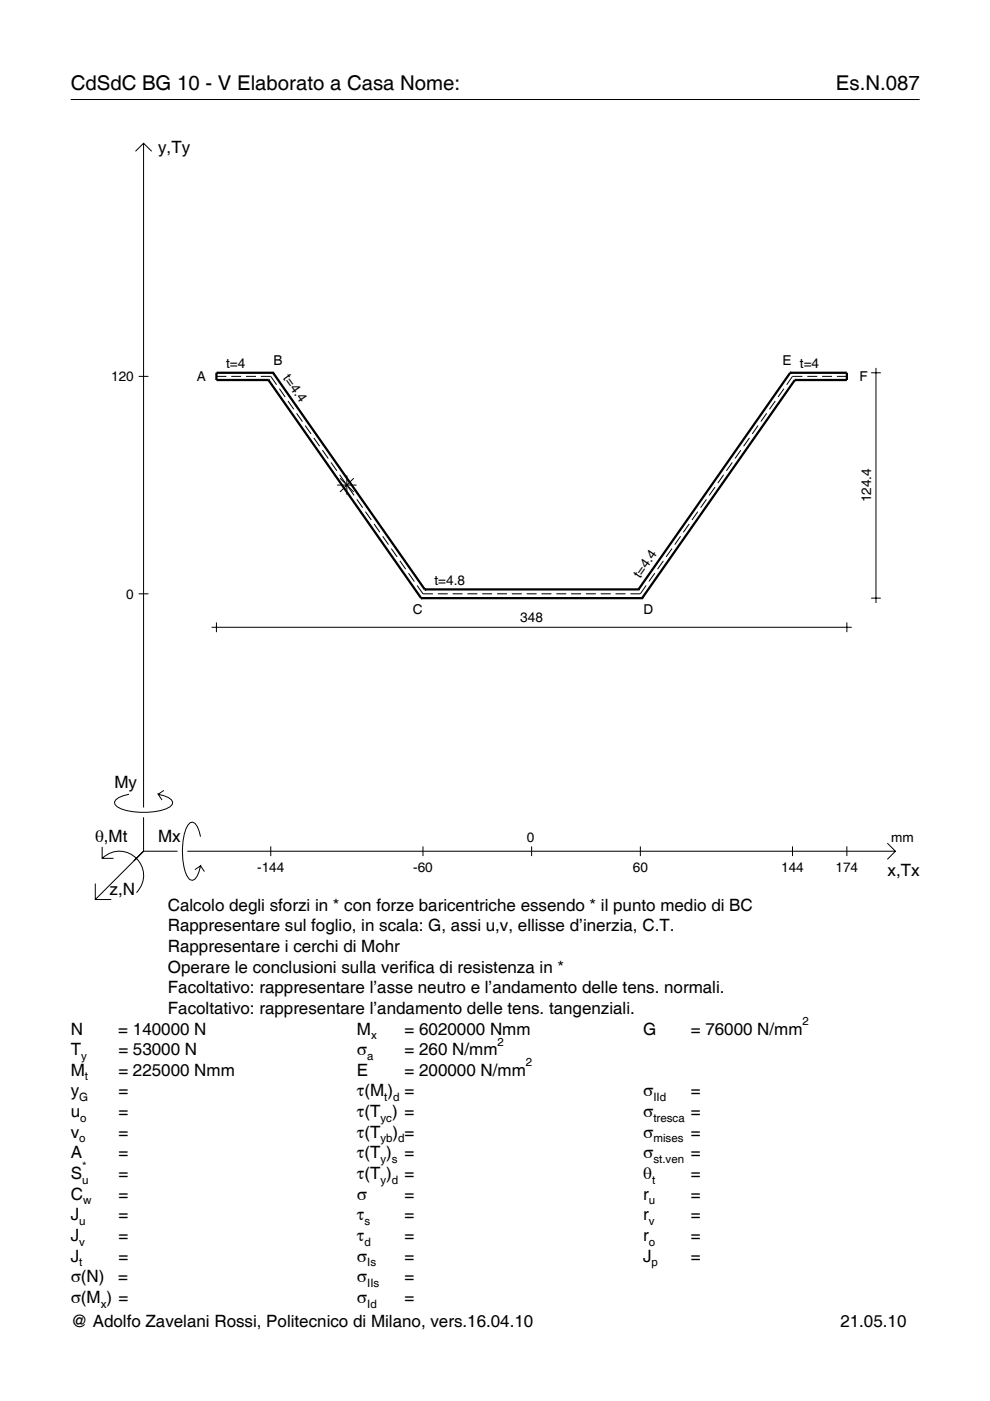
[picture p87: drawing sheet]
<svg xmlns="http://www.w3.org/2000/svg" width="210mm" height="297mm" viewBox="0 0 210 297" stroke-linecap="round" stroke-linejoin="round" font-family="sans-serif">
<defs><g id="words">
<g font-size="4.3">
<text x="15" y="19">CdSdC BG 10 - V Elaborato a Casa Nome:</text>
<text x="177.2" y="19">Es.N.087</text>
</g>
<g font-size="3.6">
<text x="33.5" y="32.4">y,Ty</text>
<text x="24.3" y="167.1">My</text>
<text x="20.1" y="178.4">θ,Mt</text>
<text x="33.5" y="178.4">Mx</text>
<text x="188.2" y="185.6">x,Tx</text>
<text x="23.2" y="189.7">z,N</text>
<text x="35.6" y="193.1">Calcolo degli sforzi in * con forze baricentriche essendo * il punto medio di BC</text>
<text x="35.6" y="197.5">Rappresentare sul foglio, in scala: G, assi u,v, ellisse d’inerzia, C.T.</text>
<text x="35.6" y="201.8">Rappresentare i cerchi di Mohr</text>
<text x="35.6" y="206.2">Operare le conclusioni sulla verifica di resistenza in *</text>
<text x="35.6" y="210.6">Facoltativo: rappresentare l’asse neutro e l’andamento delle tens. normali.</text>
<text x="35.6" y="215">Facoltativo: rappresentare l’andamento delle tens. tangenziali.</text>
<text x="15" y="219.3">N</text>
<text x="25.1" y="219.3">= 140000 N</text>
<text x="75.7" y="219.3">M</text>
<text x="85.8" y="219.3">= 6020000 Nmm</text>
<text x="136.4" y="219.3">G</text>
<text x="146.5" y="219.3">= 76000 N/mm</text>
<text x="15" y="223.7">T</text>
<text x="25.1" y="223.7">= 53000 N</text>
<text x="75.7" y="223.7">σ</text>
<text x="85.8" y="223.7">= 260 N/mm</text>
<text x="15" y="228.1">M</text>
<text x="15" y="232.5">y</text>
<text x="25.1" y="228.1">= 225000 Nmm</text>
<text x="25.1" y="232.5">=</text>
<text x="75.7" y="228.1">E</text>
<text x="75.7" y="232.5">τ(M ) =</text>
<text x="85.8" y="228.1">= 200000 N/mm</text>
<text x="136.4" y="232.5">σ</text>
<text x="146.5" y="232.5">=</text>
<text x="15" y="236.8">u</text>
<text x="25.1" y="236.8">=</text>
<text x="75.7" y="236.8">τ(T ) =</text>
<text x="136.4" y="236.8">σ</text>
<text x="146.5" y="236.8">=</text>
<text x="15" y="241.2">v</text>
<text x="15" y="245.6">A</text>
<text x="25.1" y="241.2">=</text>
<text x="25.1" y="245.6">=</text>
<text x="75.7" y="245.6">τ(T )</text>
<text x="75.7" y="241.2">τ(T</text>
<text x="83.3" y="241.2">) =</text>
<text x="85.8" y="245.6">=</text>
<text x="136.4" y="241.2">σ</text>
<text x="136.4" y="245.6">σ</text>
<text x="146.5" y="241.2">=</text>
<text x="146.5" y="245.6">=</text>
<text x="15" y="250">S</text>
<text x="25.1" y="250">=</text>
<text x="75.7" y="250">τ(T )</text>
<text x="85.8" y="250">=</text>
<text x="136.4" y="250">θ</text>
<text x="146.5" y="250">=</text>
<text x="15" y="254.3">C</text>
<text x="25.1" y="254.3">=</text>
<text x="75.7" y="254.3">σ</text>
<text x="85.8" y="254.3">=</text>
<text x="136.4" y="254.3">r</text>
<text x="146.5" y="254.3">=</text>
<text x="15" y="258.7">J</text>
<text x="15" y="263.1">J</text>
<text x="25.1" y="258.7">=</text>
<text x="25.1" y="263.1">=</text>
<text x="75.7" y="258.7">τ</text>
<text x="75.7" y="263.1">τ</text>
<text x="85.8" y="258.7">=</text>
<text x="85.8" y="263.1">=</text>
<text x="136.4" y="258.7">r</text>
<text x="136.4" y="263.1">r</text>
<text x="146.5" y="258.7">=</text>
<text x="146.5" y="263.1">=</text>
<text x="15" y="267.5">J</text>
<text x="25.1" y="267.5">=</text>
<text x="75.7" y="267.5">σ</text>
<text x="85.8" y="267.5">=</text>
<text x="136.4" y="267.5">J</text>
<text x="146.5" y="267.5">=</text>
<text x="15" y="271.8">σ(N)</text>
<text x="25.1" y="271.8">=</text>
<text x="75.7" y="271.8">σ</text>
<text x="85.8" y="271.8">=</text>
<text x="15" y="276.2">σ(M ) =</text>
<text x="15" y="281.4">@ Adolfo Zavelani Rossi, Politecnico di Milano, vers.16.04.10</text>
<text x="75.7" y="276.2">σ</text>
<text x="85.8" y="276.2">=</text>
<text x="178.2" y="281.4">21.05.10</text>
</g>
<g font-size="2.9">
<text x="58" y="77.5">B</text>
<text x="165.9" y="77.5">E t=4</text>
<text x="23.6" y="80.8">120</text>
<text x="41.7" y="80.7">A</text>
<text x="47.9" y="78">t=4</text>
<text x="59.9" y="80.1" transform="rotate(55 59.9 80.1)">t=4.4</text>
<text x="182.2" y="80.7">F</text>
<text x="184.7" y="106.5" transform="rotate(-90 184.7 106.5)">124.4</text>
<text x="92.1" y="123.9">t=4.8</text>
<text x="135.7" y="122.7" transform="rotate(-55 135.7 122.7)">t=4.4</text>
<text x="26.8" y="126.9">0</text>
<text x="87.5" y="130.1">C</text>
<text x="110.3" y="132">348</text>
<text x="136.4" y="130.1">D</text>
<text x="111.7" y="178.4">0</text>
<text x="189" y="178.4">mm</text>
<text x="54.5" y="184.9">-144</text>
<text x="87.6" y="184.9">-60</text>
<text x="134.2" y="184.9">60</text>
<text x="165.6" y="184.9">144</text>
<text x="177.2" y="184.9">174</text>
</g>
<g font-size="2.4">
<text x="78.7" y="220.3">x</text>
<text x="105.5" y="221.7">2</text>
<text x="170.2" y="217.3">2</text>
<text x="17.2" y="224.7">y</text>
<text x="77.9" y="224.7">a</text>
<text x="111.5" y="226.1">2</text>
<text x="16.8" y="233.5">G</text>
<text x="18" y="229.1">t</text>
<text x="81.5" y="233.5">t d</text>
<text x="138.5" y="233.5">IId</text>
<text x="17" y="237.8">o</text>
<text x="80.7" y="237.8">yc</text>
<text x="138.5" y="237.8">tresca</text>
<text x="16.8" y="242.2">o</text>
<text x="80.7" y="242.2">yb d</text>
<text x="138.5" y="242.2">mises</text>
<text x="17.4" y="251">u</text>
<text x="17.4" y="248">*</text>
<text x="80.7" y="246.6">y s</text>
<text x="80.7" y="251">y d</text>
<text x="138.2" y="251">t</text>
<text x="138.5" y="246.6">st.ven</text>
<text x="17.6" y="255.3">w</text>
<text x="137.6" y="255.3">u</text>
<text x="16.8" y="259.7">u</text>
<text x="77.3" y="259.7">s</text>
<text x="137.6" y="259.7">v</text>
<text x="16.8" y="264.1">v</text>
<text x="16.8" y="268.5">t</text>
<text x="77.3" y="264.1">d</text>
<text x="77.9" y="268.5">Is</text>
<text x="137.6" y="264.1">o</text>
<text x="138.2" y="268.5">p</text>
<text x="77.9" y="272.8">IIs</text>
<text x="21.4" y="277.2">x</text>
<text x="77.9" y="277.2">Id</text>
</g>
</g></defs>
<g fill="none" stroke="#000" stroke-width=".21">
<path d="M15 21.1h180M28.7 32.1l1.7-1.7 1.8 1.7M30.4 30.4v140.8M29.4 79.8h2.1M45.9 79.8h2.1M49 79.8h2.1M52.2 79.8h2.1M55.3 79.8h2.1l1.2 1.8M170.1 79.8h-2.1l-1.2 1.8M171.2 79.8h2.1M174.3 79.8h2.1M177.4 79.8h2.2"/>
<path d="M184.7 79h2.1M185.7 78v49.8M59.2 82.4l1.3 1.8M61.1 85l1.2 1.8M62.9 87.6l1.2 1.8M64.7 90.2l1.2 1.8M66.5 92.8l1.3 1.8M68.4 95.4l1.2 1.8M70.2 98.1l1.2 1.7M155.3 98.1l-1.3 1.7M157.1 95.4l-1.3 1.8M158.9 92.8l-1.2 1.8"/>
<path d="M160.7 90.2l-1.2 1.8M162.6 87.6l-1.3 1.8M164.4 85l-1.3 1.8M166.2 82.4l-1.2 1.8M71.5 102.8h4.1M72 100.7l1.2 1.7M72.1 101.4l2.9 2.9M73.5 100.8v4.1M73.8 103.3l1.3 1.7M75 101.4l-2.9 2.9M75.7 105.9l1.2 1.7M77.5 108.5l1.2 1.7"/>
<path d="M79.3 111.1l1.2 1.8M81.1 113.7l1.3 1.8M83 116.3l1.2 1.8M84.8 118.9l1.2 1.8M140.6 118.9l-1.2 1.8M142.5 116.3l-1.3 1.8M144.3 113.7l-1.2 1.8M146.1 111.1l-1.2 1.8M147.9 108.5l-1.2 1.7M149.8 105.9l-1.3 1.7M151.6 103.3l-1.2 1.7M153.4 100.7l-1.2 1.7"/>
<path d="M29.4 125.9h2.1M44.9 133h135.7M45.9 132v2M86.6 121.5l1.2 1.8M88.4 124.1l1.3 1.8h2.1M92.8 125.9h2.1M96 125.9h2.1M99.1 125.9h2.1M102.2 125.9h2.1M105.4 125.9h2.1M108.5 125.9h2.1M111.7 125.9h2.1"/>
<path d="M114.8 125.9h2.1M117.9 125.9h2.2M121.1 125.9h2.1M124.2 125.9h2.1M127.4 125.9h2.1M130.5 125.9h2.1M137 124.1l-1.2 1.8h-2.1M138.8 121.5l-1.2 1.8M179.6 132v2M184.7 126.8h2.1M21.7 179.6v2.4h2.4M27.3 168.4a3.6 3.6 0 0 0-3 1.7l.1 .5a5.6 5.6 0 0 0 3.8 1.5 13.4 13.4 0 0 0 7.8-1l.5-.5 .1-.5a3.6 3.6 0 0 0-3.1-1.7l.8 1.2"/>
<path d="M30.4 173.3v7.2M34.7 167.6l-1.2 .8M42.5 177.4a3.6 3.6 0 0 0-1.7-3.1l-.5 .1a5.7 5.7 0 0 0-1.5 3.8 13.9 13.9 0 0 0 1.1 7.9l.4 .4 .5 .1a3.6 3.6 0 0 0 1.7-3l-1.2 .8M57.4 179.4v2.1M89.7 179.4v2.1M112.7 179.4v2.1M135.8 179.4v2.1M168 179.4v2.1M179.6 179.4v2.1M188.1 178.8l1.7 1.7-1.7 1.7M20.2 187.3v3.4h3.4M21.7 182a5.1 5.1 0 0 1 7.2 0 5.1 5.1 0 0 1 0 7.3"/>
<path d="M30.4 180.5l-10.2 10.2M30.4 180.5h7.2M39.7 180.5h150.1M42.5 183.6l.8 1.2"/>
</g>
<g fill="none" stroke="#000" stroke-width=".48">
<path d="M57.9 79h.1M57.9 79h-12v1.6h11M57.9 79l32.2 46M167.5 79h.1M167.5 79h12.1v1.6h-11.1M167.5 79l-32.1 46M56.9 80.6h.1M56.9 80.6l32.4 46.2M168.5 80.6h.1M168.5 80.6l-32.4 46.2M89.3 126.8h.1M89.3 126.8h46.8"/>
<path d="M90.1 125h.1M90.1 125h45.3M135.4 125h.1M136.1 126.8h.1"/>
</g>
<use href="#words"/>
</svg>
